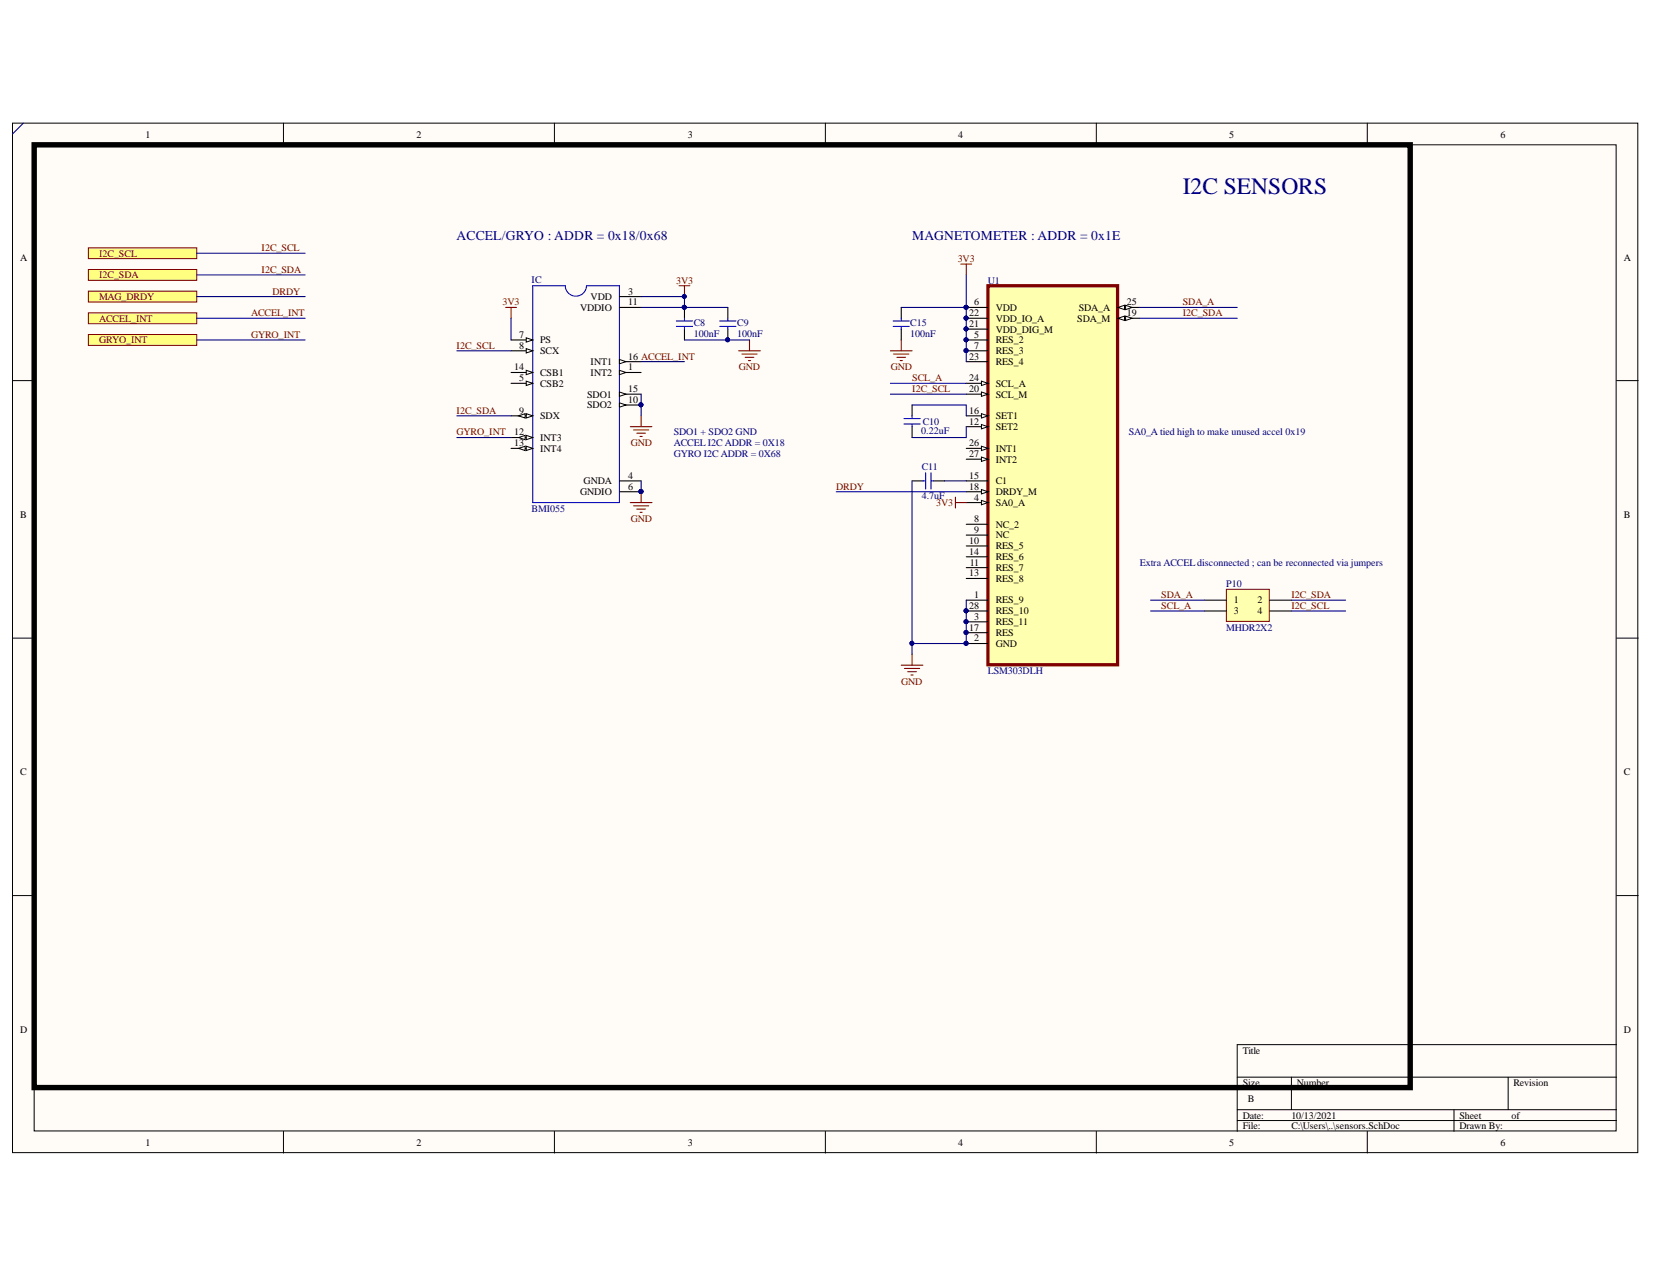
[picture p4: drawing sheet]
<svg xmlns="http://www.w3.org/2000/svg" width="279mm" height="216mm" viewBox="0 0 279 216" stroke-linecap="round" stroke-linejoin="round" font-family="sans-serif">
<defs><g id="words">
<text font-size="4" fill="#000080" x="199.9" y="32.8">I2C SENSORS</text>
<g font-size="2.3" fill="#000080">
<text x="77.2" y="40.5">ACCEL/GRYO : ADDR = 0x18/0x68</text>
<text x="154.2" y="40.5">MAGNETOMETER : ADDR = 0x1E</text>
</g>
<g font-size="1.7">
<text x="24.6" y="23.2">1</text>
<text x="70.4" y="23.2">2</text>
<text x="116.2" y="23.2">3</text>
<text x="162" y="23.2">4</text>
<text x="207.8" y="23.2">5</text>
<text x="253.6" y="23.2">6</text>
<text x="3.4" y="44">A</text>
<text x="274.5" y="44">A</text>
<text x="98.1" y="52.5">VDDIO</text>
<text x="99.8" y="50.7">VDD</text>
<text x="106.2" y="49.8">3</text>
<text x="106.2" y="51.5">11</text>
<text x="163.8" y="53.4">22</text>
<text x="164.7" y="51.5">6</text>
<text x="168.3" y="52.5">VDD</text>
<text x="182.3" y="52.5">SDA_A</text>
<text x="190.5" y="51.5">25</text>
<text x="190.5" y="53.4">19</text>
<text x="87.7" y="57">7</text>
<text x="87.7" y="58.9">8</text>
<text x="91.3" y="58">PS</text>
<text x="91.3" y="59.8">SCX</text>
<text x="163.8" y="55.3">21</text>
<text x="164.7" y="57">5</text>
<text x="164.7" y="58.9">7</text>
<text x="168.3" y="54.3">VDD_IO_A</text>
<text x="168.3" y="56.2">VDD_DIG_M</text>
<text x="168.3" y="58">RES_2</text>
<text x="168.3" y="59.8">RES_3</text>
<text x="182.1" y="54.3">SDA_M</text>
<text x="86.9" y="62.5">14</text>
<text x="87.7" y="64.4">5</text>
<text x="91.3" y="63.5">CSB1</text>
<text x="91.3" y="65.3">CSB2</text>
<text x="99.8" y="61.7">INT1</text>
<text x="99.8" y="63.5">INT2</text>
<text x="106.2" y="60.8">16 ACCEL_INT</text>
<text x="106.2" y="62.5">1</text>
<text x="163.8" y="60.8">23</text>
<text x="163.8" y="64.4">24</text>
<text x="168.3" y="61.7">RES_4</text>
<text x="168.3" y="65.3">SCL_A</text>
<text x="87.7" y="69.9">9</text>
<text x="91.3" y="70.8">SDX</text>
<text x="99.2" y="67.2">SDO1</text>
<text x="99.2" y="69">SDO2</text>
<text x="106.2" y="66.2">15</text>
<text x="106.2" y="68">10</text>
<text x="163.8" y="66.2">20</text>
<text x="163.8" y="69.9">16</text>
<text x="163.8" y="71.7">12</text>
<text x="168.3" y="67.2">SCL_M</text>
<text x="168.3" y="70.8">SET1</text>
<text x="86.9" y="73.5">12</text>
<text x="86.9" y="75.4">13</text>
<text x="91.3" y="74.4">INT3</text>
<text x="91.3" y="76.3">INT4</text>
<text x="163.8" y="75.4">26</text>
<text x="163.8" y="77.2">27</text>
<text x="168.3" y="72.7">SET2</text>
<text x="168.3" y="76.3">INT1</text>
<text x="98.1" y="83.7">GNDIO</text>
<text x="98.7" y="81.8">GNDA</text>
<text x="106.2" y="80.9">4</text>
<text x="106.2" y="82.7">6</text>
<text x="163.8" y="80.9">15</text>
<text x="163.8" y="82.7">18</text>
<text x="168.3" y="78.2">INT2</text>
<text x="168.3" y="81.8">C1</text>
<text x="168.3" y="83.7">DRDY_M</text>
<text x="3.4" y="87.5">B</text>
<text x="164.7" y="84.6">4</text>
<text x="164.7" y="88.2">8</text>
<text x="168.3" y="85.4">SA0_A</text>
<text x="168.3" y="89.2">NC_2</text>
<text x="274.5" y="87.5">B</text>
<text x="163.8" y="91.9">10</text>
<text x="163.8" y="93.7">14</text>
<text x="163.9" y="95.6">11</text>
<text x="164.7" y="90.1">9</text>
<text x="168.3" y="90.9">NC</text>
<text x="168.3" y="92.8">RES_5</text>
<text x="168.3" y="94.6">RES_6</text>
<text x="163.8" y="97.3">13</text>
<text x="164.7" y="101.1">1</text>
<text x="168.3" y="96.4">RES_7</text>
<text x="168.3" y="98.3">RES_8</text>
<text x="168.3" y="101.9">RES_9</text>
<text x="208.5" y="101.9">1</text>
<text x="212.5" y="101.9">2</text>
<text x="163.8" y="102.8">28</text>
<text x="163.8" y="106.6">17</text>
<text x="164.7" y="104.7">3</text>
<text x="168.3" y="103.8">RES_10</text>
<text x="168.3" y="105.6">RES_11</text>
<text x="168.3" y="107.4">RES</text>
<text x="208.5" y="103.8">3</text>
<text x="212.5" y="103.8">4</text>
<text x="164.7" y="108.3">2</text>
<text x="168.3" y="109.3">GND</text>
<text x="3.4" y="131">C</text>
<text x="274.5" y="131">C</text>
<text x="3.4" y="174.5">D</text>
<text x="210.1" y="178">Title</text>
<text x="274.5" y="174.5">D</text>
<text x="210.1" y="183.5">Size</text>
<text x="219.2" y="183.5">Number</text>
<text x="255.8" y="183.5">Revision</text>
<text x="210.1" y="189">Date:</text>
<text x="210.1" y="190.7">File:</text>
<text x="210.9" y="186.2">B</text>
<text x="218.3" y="189">10/13/2021</text>
<text x="218.3" y="190.7">C:\Users\..\sensors.SchDoc</text>
<text x="246.7" y="189">Sheet</text>
<text x="246.7" y="190.7">Drawn By:</text>
<text x="255.5" y="189">of</text>
<text x="24.6" y="193.5">1</text>
<text x="70.4" y="193.5">2</text>
<text x="116.2" y="193.5">3</text>
<text x="162" y="193.5">4</text>
<text x="207.8" y="193.5">5</text>
<text x="253.6" y="193.5">6</text>
</g>
<g font-size="1.7" fill="#800000">
<text x="16.7" y="43.3">I2C_SCL</text>
<text x="16.7" y="47">I2C_SDA</text>
<text x="44.2" y="42.4">I2C_SCL</text>
<text x="44.2" y="46">I2C_SDA</text>
<text x="114.3" y="47.9">3V3</text>
<text x="161.9" y="44.3">3V3</text>
<text x="16.7" y="50.7">MAG_DRDY</text>
<text x="42.4" y="53.4">ACCEL_INT</text>
<text x="46.1" y="49.8">DRDY</text>
<text x="85" y="51.5">3V3</text>
<text x="199.9" y="53.4">I2C_SDA</text>
<text x="199.9" y="51.5">SDA_A</text>
<text x="16.7" y="54.3">ACCEL_INT</text>
<text x="16.7" y="58">GRYO_INT</text>
<text x="42.4" y="57">GYRO_INT</text>
<text x="77.2" y="58.9">I2C_SCL</text>
<text x="124.9" y="62.5">GND</text>
<text x="150.6" y="62.5">GND</text>
<text x="154.2" y="64.4">SCL_A</text>
<text x="77.2" y="69.9">I2C_SDA</text>
<text x="154.2" y="66.2">I2C_SCL</text>
<text x="77.2" y="73.5">GYRO_INT</text>
<text x="106.6" y="75.4">GND</text>
<text x="141.3" y="82.7">DRDY</text>
<text x="106.6" y="88.2">GND</text>
<text x="158.3" y="85.4">3V3</text>
<text x="196.3" y="101.1">SDA_A</text>
<text x="218.3" y="101.1">I2C_SDA</text>
<text x="196.3" y="102.8">SCL_A</text>
<text x="218.3" y="102.8">I2C_SCL</text>
<text x="152.3" y="115.7">GND</text>
</g>
<g font-size="1.7" fill="#000080">
<text x="89.9" y="47.7">IC</text>
<text x="167" y="47.9">U1</text>
<text x="117.3" y="56.9">100nF</text>
<text x="117.3" y="55.1">C8</text>
<text x="124.6" y="56.9">100nF</text>
<text x="124.6" y="55.1">C9</text>
<text x="153.9" y="56.9">100nF</text>
<text x="153.9" y="55.1">C15</text>
<text x="156" y="71.7">C10</text>
<text x="113.9" y="73.5">SDO1 + SDO2 GND</text>
<text x="113.9" y="75.4">ACCEL I2C ADDR = 0X18</text>
<text x="113.9" y="77.2">GYRO I2C ADDR = 0X68</text>
<text x="155.7" y="73.3">0.22uF</text>
<text x="190.8" y="73.5">SA0_A tied high to make unused accel 0x19</text>
<text x="155.8" y="79.3">C11</text>
<text x="89.9" y="86.5">BMI055</text>
<text x="155.8" y="84.2">4.7uF</text>
<text x="192.7" y="95.6">Extra ACCEL disconnected ; can be reconnected via jumpers</text>
<text x="207.3" y="99.2">P10</text>
<text x="207.3" y="106.6">MHDR2X2</text>
<text x="167" y="113.8">LSM303DLH</text>
</g>
</g></defs>
<g fill="#fffcf8" stroke="#000" stroke-width=".17">
<path d="M2.1 20.8h274.7v173.9h-274.7z"/>
<path d="M5.8 24.5h267.4v166.6h-267.4z"/>
</g>
<g fill="none" stroke="#000" stroke-width=".17">
<path d="M47.9 20.8v3.7M93.7 20.8v3.7M139.5 20.8v3.7M185.3 20.8v3.7M231.1 20.8v3.7M2.1 64.3h3.7M273.2 64.3h3.7M2.1 107.8h3.7M273.2 107.8h3.7M2.1 151.3h3.7M273.2 151.3h3.7M273.2 176.5h-64.1v14.6"/>
<path d="M47.9 191.1v3.7M93.7 191.1v3.7M139.5 191.1v3.7M185.3 191.1v3.7M209.1 182h64.1M209.1 187.5h64.1M209.1 189.3h64.1M218.3 182v5.5M231.1 191.1v3.7M245.8 187.5v3.6M254.9 182v5.5"/>
</g>
<g fill="#ffff80" stroke="#800000" stroke-width=".17">
<path d="M14.9 41.9h18.4v1.8h-18.4z" fill-rule="evenodd"/>
<path d="M14.9 45.5h18.4v1.9h-18.4z" fill-rule="evenodd"/>
</g>
<path d="M5.8 24.5h232.6v159.2h-232.6z" fill="none" stroke="#000" stroke-width=".92"/>
<path d="M99.1 48.3a1.8 1.8 0 0 1-1.8 1.7 1.8 1.8 0 0 1-1.8-1.7h-5.5v36.6h14.7v-36.6h-5.5" fill="none" stroke="#00f" stroke-width=".18"/>
<path d="M86.4 57.4h3.6" fill="none" stroke="#000" stroke-width=".18"/>
<path d="M88.9 57.1l1.1 .3-1.1 .4z" fill="#fffcf8"/>
<path d="M88.9 57.1l1.1 .3-1.1 .4z" fill="none" stroke="#000" stroke-width=".17"/>
<path d="M86.4 59.3h3.6" fill="none" stroke="#000" stroke-width=".18"/>
<path d="M88.9 58.9l1.1 .4-1.1 .3z" fill="#fffcf8"/>
<path d="M88.9 58.9l1.1 .4-1.1 .3z" fill="none" stroke="#000" stroke-width=".17"/>
<path d="M86.4 62.9h3.6" fill="none" stroke="#000" stroke-width=".18"/>
<path d="M88.9 62.6l1.1 .3-1.1 .4z" fill="#fffcf8"/>
<path d="M88.9 62.6l1.1 .3-1.1 .4z" fill="none" stroke="#000" stroke-width=".17"/>
<path d="M86.4 64.8h3.6" fill="none" stroke="#000" stroke-width=".18"/>
<path d="M88.9 64.4l1.1 .4-1.1 .3z" fill="#fffcf8"/>
<path d="M88.9 64.4l1.1 .4-1.1 .3z" fill="none" stroke="#000" stroke-width=".17"/>
<path d="M86.4 70.3h3.6" fill="none" stroke="#000" stroke-width=".18"/>
<path d="M88.9 69.9l1.1 .4-1.1 .3z" fill="#fffcf8"/>
<path d="M88.9 69.9l1.1 .4-1.1 .3z" fill="none" stroke="#000" stroke-width=".17"/>
<path d="M87.7 70.3l1.1-.4v.7z" fill="#fffcf8"/>
<path d="M87.7 70.3l1.1-.4v.7z" fill="none" stroke="#000" stroke-width=".17"/>
<path d="M86.4 73.9h3.6" fill="none" stroke="#000" stroke-width=".18"/>
<path d="M88.9 73.5l1.1 .4-1.1 .4z" fill="#fffcf8"/>
<path d="M88.9 73.5l1.1 .4-1.1 .4z" fill="none" stroke="#000" stroke-width=".17"/>
<path d="M87.7 73.9l1.1-.4v.8z" fill="#fffcf8"/>
<path d="M87.7 73.9l1.1-.4v.8z" fill="none" stroke="#000" stroke-width=".17"/>
<path d="M86.4 75.7h3.6" fill="none" stroke="#000" stroke-width=".18"/>
<path d="M88.9 75.4l1.1 .3-1.1 .4z" fill="#fffcf8"/>
<path d="M88.9 75.4l1.1 .3-1.1 .4z" fill="none" stroke="#000" stroke-width=".17"/>
<path d="M87.7 75.7l1.1-.3v.7z" fill="#fffcf8"/>
<path d="M87.7 75.7l1.1-.3v.7z" fill="none" stroke="#000" stroke-width=".17"/>
<path d="M104.7 50.1h3.7M104.7 51.9h3.7M104.7 61.1h3.7" fill="none" stroke="#000" stroke-width=".18"/>
<path d="M104.7 60.7l1.1 .4-1.1 .4z" fill="#fffcf8"/>
<path d="M104.7 60.7l1.1 .4-1.1 .4z" fill="none" stroke="#000" stroke-width=".17"/>
<path d="M104.7 62.9h3.7" fill="none" stroke="#000" stroke-width=".18"/>
<path d="M104.7 62.6l1.1 .3-1.1 .4z" fill="#fffcf8"/>
<path d="M104.7 62.6l1.1 .3-1.1 .4z" fill="none" stroke="#000" stroke-width=".17"/>
<path d="M104.7 66.6h3.7" fill="none" stroke="#000" stroke-width=".18"/>
<path d="M104.7 66.2l1.1 .4-1.1 .4z" fill="#fffcf8"/>
<path d="M104.7 66.2l1.1 .4-1.1 .4z" fill="none" stroke="#000" stroke-width=".17"/>
<path d="M104.7 68.4h3.7" fill="none" stroke="#000" stroke-width=".18"/>
<path d="M104.7 68.1l1.1 .3-1.1 .4z" fill="#fffcf8"/>
<path d="M104.7 68.1l1.1 .3-1.1 .4z" fill="none" stroke="#000" stroke-width=".17"/>
<g fill="#000080" stroke="#000080" stroke-width=".17">
<circle cx="108.3" cy="68.4" r=".33"/>
<circle cx="108.3" cy="83" r=".33"/>
<circle cx="115.7" cy="50.1" r=".33"/>
<circle cx="115.7" cy="51.9" r=".33"/>
<circle cx="123" cy="57.4" r=".33"/>
</g>
<path d="M115.7 51.9v1.9M115.7 55.6v1.8M123 51.9v1.9M123 55.6v1.8M154.2 68.4v1.9M154.2 72.1v1.8M104.7 81.2h3.7M104.7 83.1h3.7M154.2 81.2h1.8M157.8 81.2h1.9" fill="none" stroke="#000" stroke-width=".18"/>
<g fill="none" stroke="#800000" stroke-width=".18">
<path d="M85.5 51.9h1.8M86.4 51.9v1.9M114.8 48.3h1.8M115.7 48.3v1.8M124.9 59.3h3.6M125.4 59.8h2.6M126.7 57.4v1.9M162.4 44.6h1.8M163.3 44.6v1.8M106.5 72.1h3.7M107.1 72.6h2.5M107.6 73.2h1.5"/>
<path d="M108.2 73.7h.3M108.4 70.3v1.8M126 60.4h1.4M126.5 60.9h.4M106.5 84.9h3.7M107.1 85.5h2.5M107.6 86h1.5M108.2 86.6h.3M108.4 83.1v1.8M152.3 112.4h3.7M152.9 112.9h2.5M153.4 113.5h1.5"/>
<path d="M154 114h.3M154.2 110.5v1.9"/>
</g>
<g fill="none" stroke="#00f" stroke-width=".18">
<path d="M114.3 54.2h2.8M114.3 55.1h2.8M115.7 53.8v.4M115.7 55.1v.5M121.6 54.2h2.8M121.6 55.1h2.8M123 53.8v.4M123 55.1v.5M152.8 70.7h2.7M152.8 71.6h2.7M154.2 70.3v.4M154.2 71.6v.5"/>
<path d="M156.5 79.9v2.7M157.4 79.9v2.7M156 81.2h.5M157.4 81.2h.4"/>
</g>
<g fill="#ffff80" stroke="#800000" stroke-width=".17">
<path d="M14.9 49.2h18.4v1.8h-18.4z" fill-rule="evenodd"/>
<path d="M14.9 52.9h18.4v1.8h-18.4z" fill-rule="evenodd"/>
<path d="M14.9 56.5h18.4v1.8h-18.4z" fill-rule="evenodd"/>
</g>
<path d="M3.9 20.8l-1.8 1.8" fill="none" stroke="#000080" stroke-width=".18"/>
<path d="M167 48.3h21.9v64h-21.9z" fill="#ffffb0" stroke="#800000" stroke-width=".55"/>
<path d="M163.3 51.9h3.7M163.3 53.8h3.7M163.3 55.6h3.7M163.3 57.4h3.7M163.3 59.3h3.7M163.3 61.1h3.7M163.3 64.8h3.7" fill="none" stroke="#000" stroke-width=".18"/>
<g fill="#000080" stroke="#000080" stroke-width=".17">
<circle cx="163.3" cy="51.9" r=".33"/>
<circle cx="163.3" cy="53.7" r=".33"/>
<circle cx="163.3" cy="55.6" r=".33"/>
<circle cx="163.3" cy="57.4" r=".33"/>
<circle cx="163.3" cy="59.2" r=".33"/>
</g>
<path d="M165.9 64.4l1.1 .4-1.1 .3z" fill="#fffcf8"/>
<path d="M165.9 64.4l1.1 .4-1.1 .3z" fill="none" stroke="#000" stroke-width=".17"/>
<path d="M163.3 66.6h3.7" fill="none" stroke="#000" stroke-width=".18"/>
<path d="M165.9 66.2l1.1 .4-1.1 .4z" fill="#fffcf8"/>
<path d="M165.9 66.2l1.1 .4-1.1 .4z" fill="none" stroke="#000" stroke-width=".17"/>
<path d="M163.3 70.3h3.7" fill="none" stroke="#000" stroke-width=".18"/>
<path d="M165.9 69.9l1.1 .4-1.1 .3z" fill="#fffcf8"/>
<path d="M165.9 69.9l1.1 .4-1.1 .3z" fill="none" stroke="#000" stroke-width=".17"/>
<path d="M163.3 72.1h3.7" fill="none" stroke="#000" stroke-width=".18"/>
<path d="M165.9 71.7l1.1 .4-1.1 .4z" fill="#fffcf8"/>
<path d="M165.9 71.7l1.1 .4-1.1 .4z" fill="none" stroke="#000" stroke-width=".17"/>
<path d="M163.3 75.7h3.7" fill="none" stroke="#000" stroke-width=".18"/>
<path d="M165.9 75.4l1.1 .3-1.1 .4z" fill="#fffcf8"/>
<path d="M165.9 75.4l1.1 .3-1.1 .4z" fill="none" stroke="#000" stroke-width=".17"/>
<path d="M163.3 77.6h3.7" fill="none" stroke="#000" stroke-width=".18"/>
<path d="M165.9 77.2l1.1 .4-1.1 .3z" fill="#fffcf8"/>
<path d="M165.9 77.2l1.1 .4-1.1 .3z" fill="none" stroke="#000" stroke-width=".17"/>
<path d="M163.3 81.2h3.7M163.3 83.1h3.7" fill="none" stroke="#000" stroke-width=".18"/>
<path d="M165.9 82.7l1.1 .4-1.1 .3z" fill="#fffcf8"/>
<path d="M165.9 82.7l1.1 .4-1.1 .3z" fill="none" stroke="#000" stroke-width=".17"/>
<path d="M163.3 84.9h3.7" fill="none" stroke="#000" stroke-width=".18"/>
<path d="M165.9 84.5l1.1 .4-1.1 .4z" fill="#fffcf8"/>
<path d="M165.9 84.5l1.1 .4-1.1 .4z" fill="none" stroke="#000" stroke-width=".17"/>
<path d="M189 51.9h3.6M163.3 88.6h3.7M163.3 90.4h3.7M163.3 92.2h3.7M163.3 94.1h3.7M163.3 95.9h3.7M163.3 97.7h3.7M163.3 101.4h3.7M163.3 103.2h3.7M163.3 105.1h3.7M163.3 106.9h3.7M163.3 108.7h3.7" fill="none" stroke="#000" stroke-width=".18"/>
<g fill="#000080" stroke="#000080" stroke-width=".17">
<circle cx="163.3" cy="103.2" r=".33"/>
<circle cx="163.3" cy="105" r=".33"/>
<circle cx="163.3" cy="106.8" r=".33"/>
<circle cx="163.3" cy="108.7" r=".33"/>
</g>
<path d="M189 51.9l1.1-.3v.7z" fill="#fffcf8"/>
<path d="M189 51.9l1.1-.3v.7z" fill="none" stroke="#000" stroke-width=".17"/>
<path d="M190.3 51.6l1.1 .3-1.1 .4z" fill="#fffcf8"/>
<path d="M190.3 51.6l1.1 .3-1.1 .4z" fill="none" stroke="#000" stroke-width=".17"/>
<path d="M189 53.8h3.6" fill="none" stroke="#000" stroke-width=".18"/>
<path d="M189 53.8l1.1-.4v.7z" fill="#fffcf8"/>
<path d="M189 53.8l1.1-.4v.7z" fill="none" stroke="#000" stroke-width=".17"/>
<path d="M190.3 53.4l1.1 .4-1.1 .3z" fill="#fffcf8"/>
<path d="M190.3 53.4l1.1 .4-1.1 .3z" fill="none" stroke="#000" stroke-width=".17"/>
<g fill="#000080" stroke="#000080" stroke-width=".17">
<circle cx="163.3" cy="51.9" r=".33"/>
<circle cx="163.3" cy="53.7" r=".33"/>
<circle cx="163.3" cy="55.6" r=".33"/>
<circle cx="163.3" cy="57.4" r=".33"/>
<circle cx="163.3" cy="59.2" r=".33"/>
<circle cx="163.3" cy="103.2" r=".33"/>
<circle cx="163.3" cy="105" r=".33"/>
<circle cx="163.3" cy="106.8" r=".33"/>
<circle cx="163.3" cy="108.7" r=".33"/>
<circle cx="108.3" cy="83" r=".33"/>
<circle cx="115.7" cy="50.1" r=".33"/>
<circle cx="115.7" cy="51.9" r=".33"/>
<circle cx="108.3" cy="68.4" r=".33"/>
<circle cx="154.1" cy="108.7" r=".33"/>
<circle cx="123" cy="57.4" r=".33"/>
</g>
<path d="M150.5 59.3h3.7M151.1 59.8h2.5M152.3 57.4v1.9M151.6 60.4h1.5M152.1 60.9h.4M161.5 84v1.8M161.5 84.9h1.8" fill="none" stroke="#800000" stroke-width=".18"/>
<path d="M151 54.2h2.7M151 55.1h2.7M152.3 53.8v.4M152.3 55.1v.5" fill="none" stroke="#00f" stroke-width=".18"/>
<path d="M152.3 51.9v1.9M152.3 55.6v1.8" fill="none" stroke="#000" stroke-width=".18"/>
<g fill="none" stroke="#000080" stroke-width=".18">
<path d="M33.3 42.8h18.3M33.3 46.4h18.3M33.3 50.1h18.3M33.3 53.8h18.3M33.3 57.4h18.3M77.2 59.3h9.2M86.4 53.8v3.6M108.4 50.1h7.3v1.8M108.4 51.9h14.6M115.7 57.4h11M152.3 51.9h11M163.3 46.4v14.7"/>
<path d="M192.6 53.8h16.5M192.6 51.9h16.5M77.2 70.3h9.2M77.2 73.9h9.2M108.4 66.6v3.7M108.4 61.1h7.3M150.5 64.8h12.8M150.5 66.6h12.8M154.2 68.4h9.1v1.9M163.3 72.1v1.8h-9.1M108.4 81.2v1.9M141.3 83.1h22"/>
<path d="M154.2 81.2v29.3M159.7 81.2h3.6M163.3 101.4v7.3h-9.1"/>
</g>
<path d="M207.3 99.6h7.2v5.4h-7.2z" fill="#ffffb0" stroke="#800000" stroke-width=".17"/>
<path d="M203.6 101.4h3.7M203.6 103.2h3.7M214.6 101.4h3.7M214.6 103.2h3.7" fill="none" stroke="#000" stroke-width=".18"/>
<path d="M194.5 101.4h9.1M194.5 103.2h9.1M218.3 101.4h9.1M218.3 103.2h9.1" fill="none" stroke="#000080" stroke-width=".18"/>
<use href="#words"/>
</svg>
